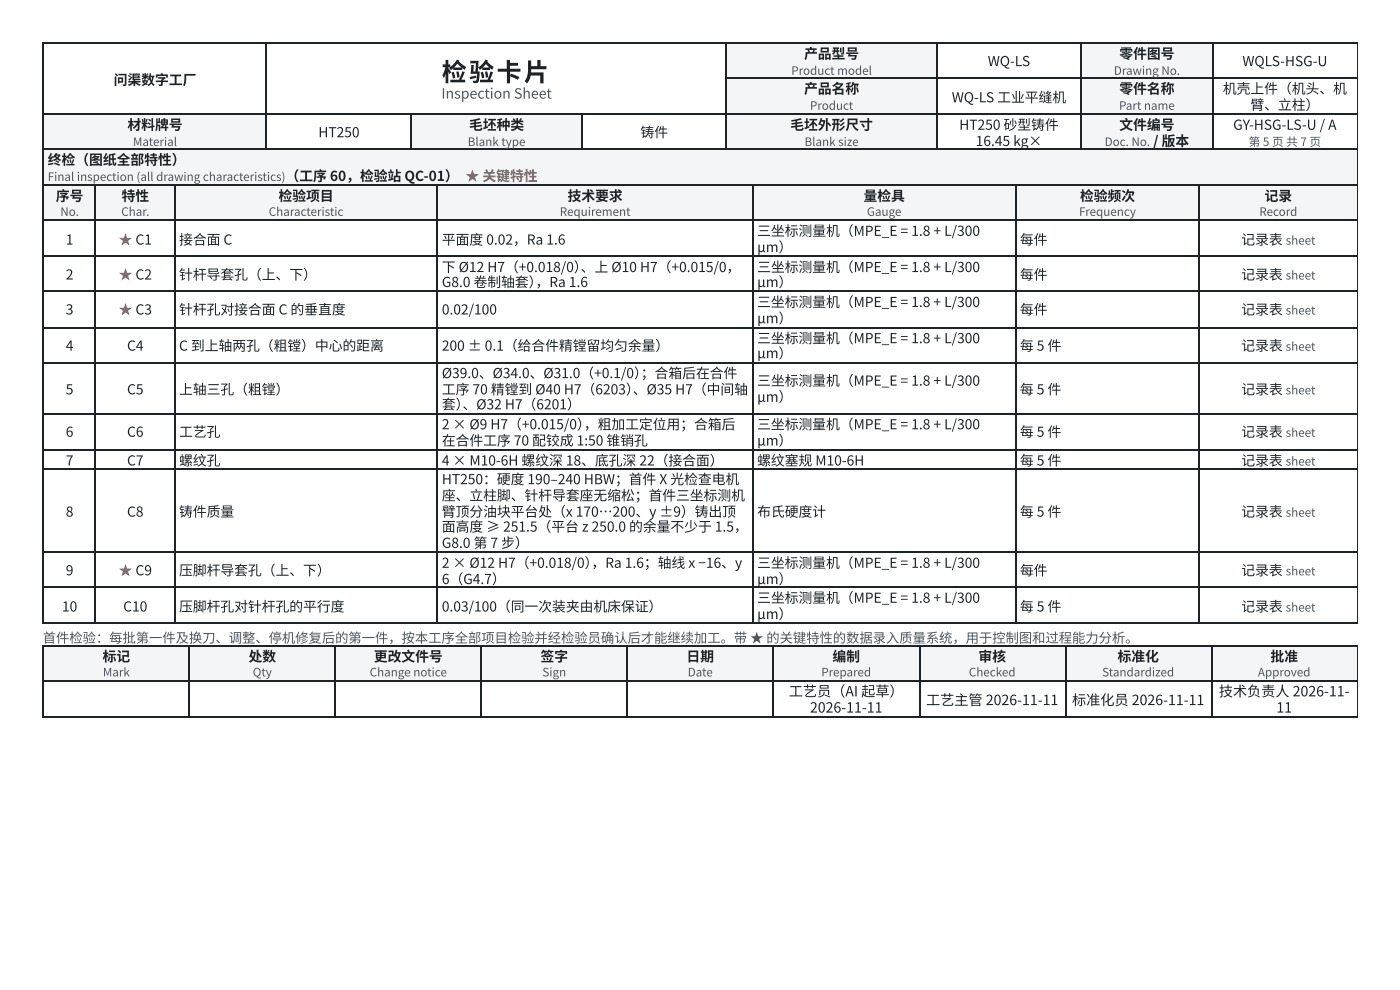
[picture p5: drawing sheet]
<svg xmlns="http://www.w3.org/2000/svg" width="297mm" height="210mm" viewBox="0 0 297 210" stroke-linecap="round" stroke-linejoin="round" font-family="sans-serif">
<defs><g id="words">
<text font-size="5.3" fill="#1d2327" x="93.7" y="17.2">检验卡片</text>
<text font-size="3" fill="#4a5560" x="93.6" y="20.9">Inspection Sheet</text>
<g font-size="3" fill="#1d2327">
<text x="167.3" y="147.6">工艺员（AI 起草）</text>
<text x="196.5" y="149.5">工艺主管 2026-11-11</text>
<text x="227.4" y="149.5">标准化员 2026-11-11</text>
<text x="258.6" y="147.6">技术负责人 2026-11-</text>
<text x="171.8" y="151.1">2026-11-11</text>
<text x="270.8" y="151.1">11</text>
</g>
<g font-size="2.9" fill="#1d2327">
<text x="24.1" y="18">问渠数字工厂</text>
<text x="170.6" y="12.4">产品型号</text>
<text x="209.6" y="14">WQ-LS</text>
<text x="237.5" y="12.4">零件图号</text>
<text x="263.6" y="14">WQLS-HSG-U</text>
<text x="170.6" y="19.8">产品名称</text>
<text x="201.9" y="21.7">WQ-LS 工业平缝机</text>
<text x="237.5" y="19.8">零件名称</text>
<text x="259.4" y="19.8">机壳上件（机头、机</text>
<text x="265.3" y="23.3">臂、立柱）</text>
<text x="27" y="27.5">材料牌号</text>
<text x="67.5" y="29.1">HT250</text>
<text x="99.5" y="27.5">毛坯种类</text>
<text x="135.9" y="29.1">铸件</text>
<text x="167.7" y="27.5">毛坯外形尺寸</text>
<text x="203.5" y="27.5">HT250 砂型铸件</text>
<text x="237.5" y="27.5">文件编号</text>
<text x="261.6" y="27.5">GY-HSG-LS-U / A</text>
<text x="10.1" y="34.9">终检（图纸全部特性）</text>
<text x="207" y="31">16.45 kg×</text>
<text x="244.6" y="31">/ 版本</text>
<text x="60.6" y="38.4">（工序 60，检验站 QC-01） ★ 关键特性</text>
<text x="11.8" y="42.6">序号</text>
<text x="25.8" y="42.6">特性</text>
<text x="59.1" y="42.6">检验项目</text>
<text x="120.4" y="42.6">技术要求</text>
<text x="183.2" y="42.6">量检具</text>
<text x="229.1" y="42.6">检验频次</text>
<text x="268.3" y="42.6">记录</text>
<text x="14" y="51.9">1</text>
<text x="38" y="51.9">接合面 C</text>
<text x="93.7" y="51.9">平面度 0.02，Ra 1.6</text>
<text x="160.6" y="50">三坐标测量机（MPE_E = 1.8 + L/300</text>
<text x="160.6" y="53.4">μm）</text>
<text x="216.4" y="51.9">每件</text>
<text x="263.3" y="51.9">记录表</text>
<text x="14" y="59.3">2</text>
<text x="38" y="59.3">针杆导套孔（上、下）</text>
<text x="93.7" y="57.7">下 Ø12 H7（+0.018/0）</text>
<text x="123.2" y="57.7">、上 Ø10 H7（+0.015/0，</text>
<text x="160.6" y="57.7">三坐标测量机（MPE_E = 1.8 + L/300</text>
<text x="216.4" y="59.3">每件</text>
<text x="263.3" y="59.3">记录表</text>
<text x="93.7" y="60.9">G8.0 卷制轴套）</text>
<text x="113.6" y="60.9">，Ra 1.6</text>
<text x="160.6" y="60.9">μm）</text>
<text x="160.6" y="65.1">三坐标测量机（MPE_E = 1.8 + L/300</text>
<text x="14" y="66.7">3</text>
<text x="38" y="66.7">针杆孔对接合面 C 的垂直度</text>
<text x="93.7" y="66.7">0.02/100</text>
<text x="160.6" y="68.5">μm）</text>
<text x="216.4" y="66.7">每件</text>
<text x="263.3" y="66.7">记录表</text>
<text x="14" y="74.3">4</text>
<text x="27" y="74.3">C4</text>
<text x="38" y="74.3">C 到上轴两孔（粗镗）中心的距离</text>
<text x="93.7" y="74.3">200 ± 0.1（给合件精镗留均匀余量）</text>
<text x="160.6" y="72.8">三坐标测量机（MPE_E = 1.8 + L/300</text>
<text x="160.6" y="75.9">μm）</text>
<text x="216.4" y="74.3">每 5 件</text>
<text x="263.3" y="74.3">记录表</text>
<text x="14" y="83.6">5</text>
<text x="27" y="83.6">C5</text>
<text x="38" y="83.6">上轴三孔（粗镗）</text>
<text x="93.7" y="80.2">Ø39.0、Ø34.0、Ø31.0（+0.1/0）</text>
<text x="93.7" y="83.6">工序 70 精镗到 Ø40 H7（6203）</text>
<text x="134.2" y="83.6">、Ø35 H7（中间轴</text>
<text x="136" y="80.2">；合箱后在合件</text>
<text x="160.6" y="81.8">三坐标测量机（MPE_E = 1.8 + L/300</text>
<text x="216.4" y="83.6">每 5 件</text>
<text x="263.3" y="83.6">记录表</text>
<text x="93.7" y="86.8">套）</text>
<text x="98.1" y="86.8">、Ø32 H7（6201）</text>
<text x="160.6" y="85.2">μm）</text>
<text x="14" y="92.6">6</text>
<text x="27" y="92.6">C6</text>
<text x="38" y="92.6">工艺孔</text>
<text x="93.7" y="91">2 × Ø9 H7（+0.015/0）</text>
<text x="93.7" y="94.5">在合件工序 70 配铰成 1:50 锥销孔</text>
<text x="123.9" y="91">，粗加工定位用；合箱后</text>
<text x="160.6" y="91">三坐标测量机（MPE_E = 1.8 + L/300</text>
<text x="160.6" y="94.5">μm）</text>
<text x="216.4" y="92.6">每 5 件</text>
<text x="263.3" y="92.6">记录表</text>
<text x="14" y="98.7">7</text>
<text x="27" y="98.7">C7</text>
<text x="38" y="98.7">螺纹孔</text>
<text x="93.7" y="98.7">4 × M10-6H 螺纹深 18、底孔深 22（接合面）</text>
<text x="160.6" y="98.7">螺纹塞规 M10-6H</text>
<text x="216.4" y="98.7">每 5 件</text>
<text x="263.3" y="98.7">记录表</text>
<text x="93.7" y="102.7">HT250：硬度 190–240 HBW；首件 X 光检查电机</text>
<text x="93.7" y="106.1">座、立柱脚、针杆导套座无缩松；首件三坐标测机</text>
<text x="14" y="109.5">8</text>
<text x="27" y="109.5">C8</text>
<text x="38" y="109.5">铸件质量</text>
<text x="93.7" y="109.5">臂顶分油块平台处（x 170…200、y ±9）铸出顶</text>
<text x="93.7" y="112.7">面高度 ≥ 251.5（平台 z 250.0 的余量不少于 1.5，</text>
<text x="160.6" y="109.5">布氏 硬度计</text>
<text x="216.4" y="109.5">每 5 件</text>
<text x="263.3" y="109.5">记录表</text>
<text x="93.7" y="116.2">G8.0 第 7 步）</text>
<text x="14" y="122">9</text>
<text x="38" y="122">压脚杆导套孔（上、下）</text>
<text x="93.7" y="120.4">2 × Ø12 H7（+0.018/0）</text>
<text x="93.7" y="123.8">6（G4.7）</text>
<text x="125.5" y="120.4">，Ra 1.6；轴线 x −16、y</text>
<text x="160.6" y="120.4">三坐标测量机（MPE_E = 1.8 + L/300</text>
<text x="160.6" y="123.8">μm）</text>
<text x="216.4" y="122">每件</text>
<text x="263.3" y="122">记录表</text>
<text x="13.1" y="129.6">10</text>
<text x="26.1" y="129.6">C10</text>
<text x="38" y="129.6">压脚杆孔对针杆孔的平行度</text>
<text x="93.7" y="129.6">0.03/100（同一次装夹由机床保证）</text>
<text x="160.6" y="127.8">三坐标测量机（MPE_E = 1.8 + L/300</text>
<text x="160.6" y="131.2">μm）</text>
<text x="216.4" y="129.6">每 5 件</text>
<text x="263.3" y="129.6">记录表</text>
<text x="21.8" y="140.2">标记</text>
<text x="52.7" y="140.2">处数</text>
<text x="79.3" y="140.2">更改文件号</text>
<text x="114.7" y="140.2">签字</text>
<text x="145.6" y="140.2">日 期</text>
<text x="176.6" y="140.2">编制</text>
<text x="207.6" y="140.2">审核</text>
<text x="237.1" y="140.2">标准化</text>
<text x="269.5" y="140.2">批准</text>
</g>
<g font-size="2.9" fill="#b5443b">
<text x="25.2" y="51.9">★ C1</text>
<text x="25.2" y="59.3">★ C2</text>
<text x="25.2" y="66.7">★ C3</text>
<text x="25.2" y="122">★ C9</text>
</g>
<text font-size="2.8" fill="#4a5560" x="9.1" y="136.3">首件检验：每批第一件及换刀、调整、停机修复后的第一件，按本工序全部项目 检验并经检验员确认后才能继续加工。带 ★ 的关键特性的数据录入质量系统，用于控制图和过程能力分析。</text>
<g font-size="2.5" fill="#4a5560">
<text x="167.9" y="15.9">Product model</text>
<text x="236.3" y="15.9">Drawing No.</text>
<text x="171.8" y="23.3">Product</text>
<text x="237.4" y="23.3">Part name</text>
<text x="28.2" y="31">Material</text>
<text x="99.2" y="31">Blank type</text>
<text x="170.7" y="31">Blank size</text>
<text x="234.3" y="31">Doc. No.</text>
<text x="264.9" y="31">第 5 页 共 7 页</text>
<text x="10.1" y="38.4">Final inspection (all drawing characteristics)</text>
<text x="12.8" y="45.8">No.</text>
<text x="25.7" y="45.8">Char.</text>
<text x="57" y="45.8">Characteristic</text>
<text x="118.8" y="45.8">Requirement</text>
<text x="183.9" y="45.8">Gauge</text>
<text x="228.9" y="45.8">Frequency</text>
<text x="267.2" y="45.8">Record</text>
<text x="272.8" y="51.9">sheet</text>
<text x="272.8" y="59.3">sheet</text>
<text x="272.8" y="66.7">sheet</text>
<text x="272.8" y="74.3">sheet</text>
<text x="272.8" y="83.6">sheet</text>
<text x="272.8" y="92.6">sheet</text>
<text x="272.8" y="98.7">sheet</text>
<text x="272.8" y="109.5">sheet</text>
<text x="272.8" y="122">sheet</text>
<text x="272.8" y="129.6">sheet</text>
<text x="21.8" y="143.4">Mark</text>
<text x="53.6" y="143.4">Qty</text>
<text x="78.4" y="143.4">Change notice</text>
<text x="115.1" y="143.4">Sign</text>
<text x="145.9" y="143.4">Date</text>
<text x="174.2" y="143.4">Prepared</text>
<text x="205.5" y="143.4">Checked</text>
<text x="233.8" y="143.4">Standardized</text>
<text x="266.9" y="143.4">Approved</text>
</g>
</g></defs>
<g fill="#f3f5f6">
<path d="M154.3 9.3h44.4v7.4h-44.4z"/>
<path d="M229.4 9.3h27.8v7.4h-27.8z"/>
<path d="M154.3 16.7h44.4v7.4h-44.4z"/>
<path d="M229.4 16.7h27.8v7.4h-27.8z"/>
<path d="M9.3 24.1h47.3v7.6h-47.3z"/>
<path d="M87.3 24.1h36.3v7.6h-36.3z"/>
<path d="M154.3 24.1h44.4v7.6h-44.4z"/>
<path d="M229.4 24.1h27.8v7.6h-27.8z"/>
</g>
<path d="M9 9.1h279M9.1 9v22.7M56.5 9v22.7M154.1 9v22.7M154.3 16.5h133.7M198.8 9v22.7M229.3 9v22.7M257.3 9v22.7M9 24.2h279M9 31.6h279M87.2 24.3v7.4M123.4 24.3v7.4" fill="none" stroke="#1d2327" stroke-width=".26"/>
<path d="M288 9v22.7" fill="none" stroke="#1d2327" stroke-width=".21"/>
<g fill="#f3f5f6">
<path d="M9.3 31.7h278.6v7.5h-278.6z"/>
<path d="M9.3 39.2h11.1v7.6h-11.1z"/>
<path d="M20.4 39.2h16.6v7.6h-16.6z"/>
<path d="M37 39.2h55.9v7.6h-55.9z"/>
<path d="M92.9 39.2h66.9v7.6h-66.9z"/>
<path d="M159.8 39.2h55.6v7.6h-55.6z"/>
<path d="M215.4 39.2h39.1v7.6h-39.1z"/>
<path d="M254.5 39.2h33.4v7.6h-33.4z"/>
</g>
<g fill="none" stroke="#1d2327" stroke-width=".26">
<path d="M9 31.6h279M9 39.3h279M9.1 31.5v100.8M20.2 39.4v92.9M37.2 39.4v92.9M92.7 39.4v92.9M159.7 39.4v92.9M215.5 39.4v92.9M254.4 39.4v92.9M9 46.7h279M9 54.4h279M9 61.8h279"/>
<path d="M9 69.5h279M9 76.9h279M9 87.7h279M9 95.4h279M9 99.4h279M9 117.1h279M9 124.5h279M9 132.2h279"/>
</g>
<path d="M288 31.5v100.8" fill="none" stroke="#1d2327" stroke-width=".21"/>
<g fill="#f3f5f6">
<path d="M9.3 136.8h30.9v7.7h-30.9z"/>
<path d="M40.2 136.8h31v7.7h-31z"/>
<path d="M71.2 136.8h30.9v7.7h-30.9z"/>
<path d="M102.1 136.8h31v7.7h-31z"/>
<path d="M133.1 136.8h30.9v7.7h-30.9z"/>
<path d="M164 136.8h31v7.7h-31z"/>
<path d="M195 136.8h31v7.7h-31z"/>
<path d="M226 136.8h30.9v7.7h-30.9z"/>
<path d="M256.9 136.8h31v7.7h-31z"/>
</g>
<path d="M9 136.9h279M9.1 136.8v15.3M40.1 136.8v15.3M71 136.8v15.3M102 136.8v15.3M133 136.8v15.3M163.9 136.8v15.3M195.1 136.8v15.3M226.1 136.8v15.3M257 136.8v15.3M9 144.3h279M9 152h279" fill="none" stroke="#1d2327" stroke-width=".26"/>
<path d="M288 136.8v15.3" fill="none" stroke="#1d2327" stroke-width=".21"/>
<use href="#words"/>
</svg>
